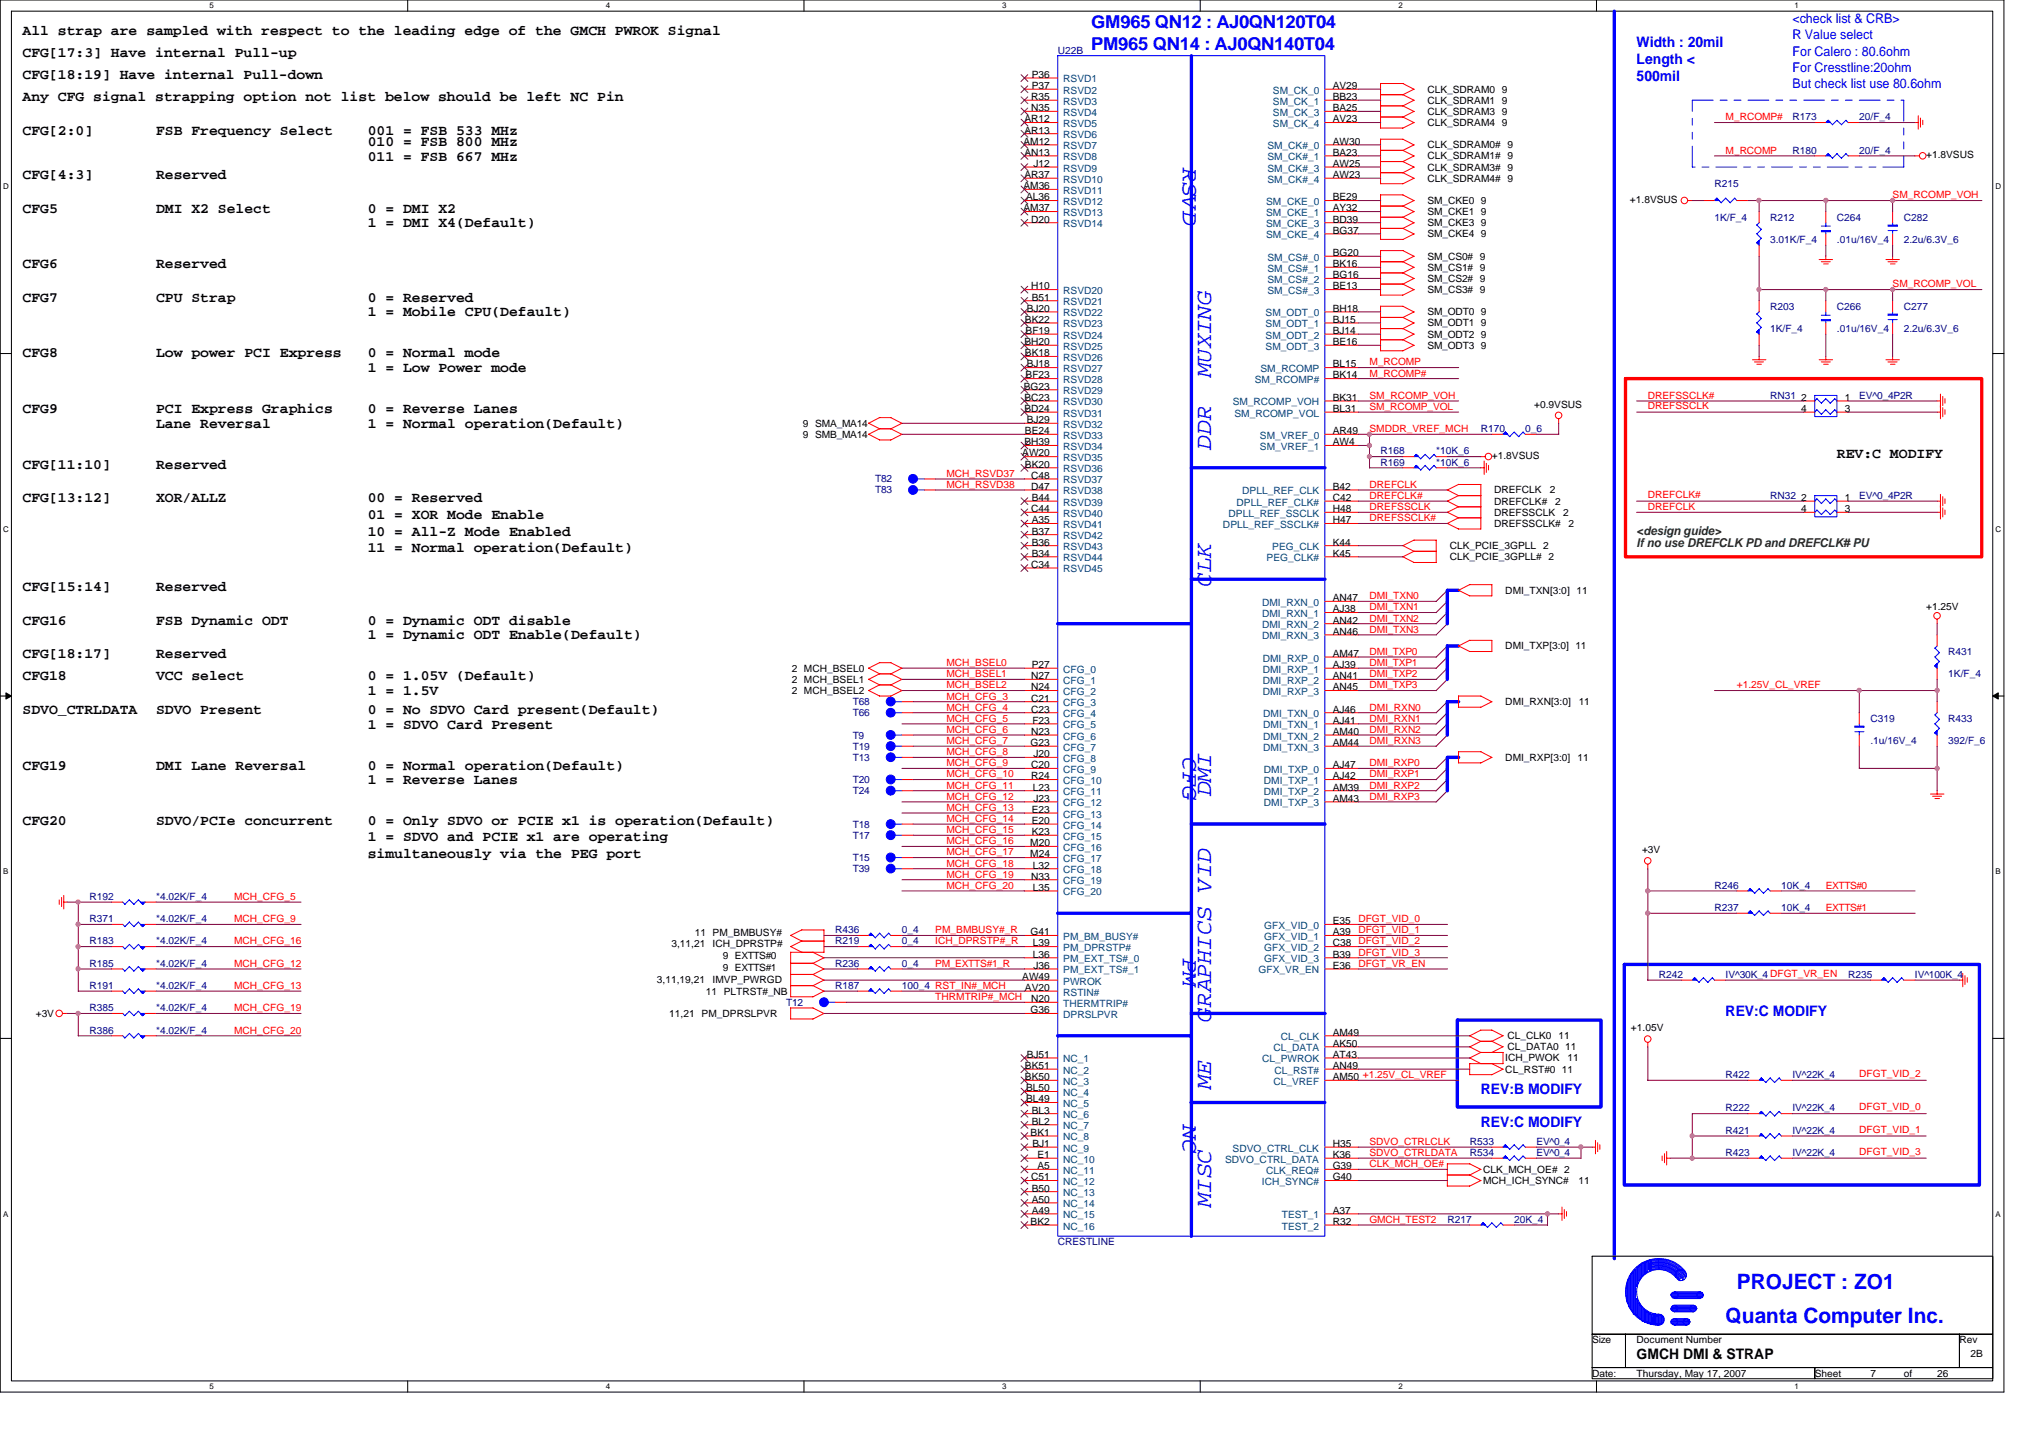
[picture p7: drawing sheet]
<svg xmlns="http://www.w3.org/2000/svg" width="297mm" height="210mm" viewBox="0 0 297 210" stroke-linecap="round" stroke-linejoin="round" font-family="sans-serif">
<defs><g id="words">
<g font-size="3.4" fill="#00f">
<text x="172.7" y="24.4" transform="rotate(90 172.7 24.4)">RSVD</text>
<text x="176.9" y="55.1" transform="rotate(-90 176.9 55.1)">MUXING</text>
<text x="176.9" y="65.7" transform="rotate(-90 176.9 65.7)">DDR</text>
<text x="176.9" y="85.7" transform="rotate(-90 176.9 85.7)">CLK</text>
<text x="172.7" y="110.6" transform="rotate(90 172.7 110.6)">CFG</text>
<text x="176.9" y="116.2" transform="rotate(-90 176.9 116.2)">DMI</text>
<text x="172.7" y="139.8" transform="rotate(90 172.7 139.8)">PM</text>
<text x="176.9" y="149.2" transform="rotate(-90 176.9 149.2)">GRAPHICS VID</text>
<text x="176.9" y="159" transform="rotate(-90 176.9 159)">ME</text>
<text x="172.7" y="164.2" transform="rotate(90 172.7 164.2)">NC</text>
<text x="176.9" y="176.2" transform="rotate(-90 176.9 176.2)">MISC</text>
</g>
<g font-size="3.1" fill="#00f">
<text x="253.6" y="188.2">PROJECT : ZO1</text>
<text x="252" y="193.1">Quanta Computer Inc.</text>
</g>
<g font-size="2.6" fill="#00f">
<text x="159.4" y="4">GM965 QN12 : AJ0QN120T04</text>
<text x="159.4" y="7.3">PM965 QN14 : AJ0QN140T04</text>
</g>
<g font-size="2.1">
<text x="3.3" y="5">All strap are sampled with respect to the leading edge of the GMCH PWROK Signal</text>
<text x="3.3" y="11.5">CFG[18:19] Have internal Pull-down</text>
<text x="3.3" y="8.3">CFG[17:3] Have internal Pull-up</text>
<text x="3.3" y="14.8">Any CFG signal strapping option not list below should be left NC Pin</text>
<text x="3.3" y="19.7">CFG[2:0]</text>
<text x="22.8" y="19.7">FSB Frequency Select</text>
<text x="53.7" y="19.7">001 = FSB 533 MHz</text>
<text x="53.7" y="21.3">010 = FSB 800 MHz</text>
<text x="53.7" y="23.4">011 = FSB 667 MHz</text>
<text x="3.3" y="26.2">CFG[4:3]</text>
<text x="22.8" y="26.2">Reserved</text>
<text x="3.3" y="31.1">CFG5</text>
<text x="22.8" y="31.1">DMI X2 Select</text>
<text x="53.7" y="31.1">0 = DMI X2</text>
<text x="53.7" y="33.2">1 = DMI X4(Default)</text>
<text x="3.3" y="39.2">CFG6</text>
<text x="22.8" y="39.2">Reserved</text>
<text x="3.3" y="44">CFG7</text>
<text x="22.8" y="44">CPU Strap</text>
<text x="53.7" y="44">0 = Reserved</text>
<text x="53.7" y="46.2">1 = Mobile CPU(Default)</text>
<text x="3.3" y="52.2">CFG8</text>
<text x="22.8" y="52.2">Low power PCI Express</text>
<text x="53.7" y="52.2">0 = Normal mode</text>
<text x="53.7" y="54.3">1 = Low Power mode</text>
<text x="3.3" y="60.3">CFG9</text>
<text x="22.8" y="60.3">PCI Express Graphics</text>
<text x="22.8" y="62.4">Lane Reversal</text>
<text x="53.7" y="60.3">0 = Reverse Lanes</text>
<text x="53.7" y="62.4">1 = Normal operation(Default)</text>
<text x="3.3" y="68.4">CFG[11:10]</text>
<text x="22.8" y="68.4">Reserved</text>
<text x="268.3" y="66.8">REV:C MODIFY</text>
<text x="3.3" y="73.3">CFG[13:12]</text>
<text x="22.8" y="73.3">XOR/ALLZ</text>
<text x="53.7" y="73.3">00 = Reserved</text>
<text x="53.7" y="75.7">01 = XOR Mode Enable</text>
<text x="53.7" y="78.2">10 = All-Z Mode Enabled</text>
<text x="53.7" y="80.6">11 = Normal operation(Default)</text>
<text x="3.3" y="86.3">CFG[15:14]</text>
<text x="22.8" y="86.3">Reserved</text>
<text x="3.3" y="91.2">CFG16</text>
<text x="22.8" y="91.2">FSB Dynamic ODT</text>
<text x="53.7" y="91.2">0 = Dynamic ODT disable</text>
<text x="53.7" y="93.3">1 = Dynamic ODT Enable(Default)</text>
<text x="3.3" y="99.3">CFG18</text>
<text x="3.3" y="96.1">CFG[18:17]</text>
<text x="22.8" y="99.3">VCC select</text>
<text x="22.8" y="96.1">Reserved</text>
<text x="53.7" y="99.3">0 = 1.05V (Default)</text>
<text x="53.7" y="101.5">1 = 1.5V</text>
<text x="3.3" y="104.2">SDVO_CTRLDATA</text>
<text x="22.8" y="104.2">SDVO Present</text>
<text x="53.7" y="104.2">0 = No SDVO Card present(Default)</text>
<text x="53.7" y="106.3">1 = SDVO Card Present</text>
<text x="3.3" y="112.3">CFG19</text>
<text x="22.8" y="112.3">DMI Lane Reversal</text>
<text x="53.7" y="112.3">0 = Normal operation(Default)</text>
<text x="53.7" y="114.5">1 = Reverse Lanes</text>
<text x="3.3" y="120.5">CFG20</text>
<text x="22.8" y="120.5">SDVO/PCIe concurrent</text>
<text x="53.7" y="120.5">0 = Only SDVO or PCIE x1 is operation(Default)</text>
<text x="53.7" y="122.8">1 = SDVO and PCIE x1 are operating</text>
<text x="53.7" y="125.2">simultaneously via the PEG port</text>
<text x="239" y="198.4">GMCH DMI &amp; STRAP</text>
</g>
<g font-size="2.1" fill="#00f">
<text x="239" y="6.9">Width : 20mil</text>
<text x="239" y="9.4">Length &lt;</text>
<text x="239" y="11.9">500mil</text>
<text x="252" y="148.3">REV:C MODIFY</text>
<text x="216.3" y="159.7">REV:B MODIFY</text>
<text x="216.3" y="164.5">REV:C MODIFY</text>
</g>
<g font-size="1.9" fill="#00f">
<text x="261.8" y="3.4">&lt;check list &amp; CRB&gt;</text>
<text x="261.8" y="5.8">R Value select</text>
<text x="261.8" y="8.1">For Calero : 80.6ohm</text>
<text x="261.8" y="10.5">For Cresstline:20ohm</text>
<text x="261.8" y="12.9">But check list use 80.6ohm</text>
</g>
<g font-size="1.8" fill="#008000">
<text x="239" y="78">&lt;design guide&gt;</text>
<text x="239" y="79.9">If no use DREFCLK PD and DREFCLK# PU</text>
</g>
<g font-size="1.5">
<text x="150.7" y="11.4">P36</text>
<text x="149.6" y="17.9">AR12</text>
<text x="150.6" y="14.6">R35</text>
<text x="150.6" y="16.2">N35</text>
<text x="150.7" y="13">P37</text>
<text x="194.6" y="13">AV29</text>
<text x="194.6" y="14.6">BB23</text>
<text x="194.6" y="16.2">BA25</text>
<text x="194.6" y="17.9">AV23</text>
<text x="208.4" y="13.5">CLK_SDRAM0 9</text>
<text x="208.4" y="15.1">CLK_SDRAM1 9</text>
<text x="208.4" y="16.8">CLK_SDRAM3 9</text>
<text x="149.5" y="21.1">AM12</text>
<text x="149.6" y="19.5">AR13</text>
<text x="149.6" y="22.7">AN13</text>
<text x="194.6" y="21.1">AW30</text>
<text x="194.6" y="22.7">BA23</text>
<text x="208.4" y="18.4">CLK_SDRAM4 9</text>
<text x="208.4" y="21.6">CLK_SDRAM0# 9</text>
<text x="208.4" y="23.3">CLK_SDRAM1# 9</text>
<text x="281.3" y="23.1">+1.8VSUS</text>
<text x="149.5" y="27.6">AM36</text>
<text x="149.6" y="26">AR37</text>
<text x="149.9" y="29.3">AL36</text>
<text x="150.9" y="24.4">J12</text>
<text x="194.6" y="24.4">AW25</text>
<text x="194.6" y="29.3">BE29</text>
<text x="194.6" y="26">AW23</text>
<text x="208.4" y="24.9">CLK_SDRAM3# 9</text>
<text x="208.4" y="26.5">CLK_SDRAM4# 9</text>
<text x="208.4" y="29.8">SM_CKE0 9</text>
<text x="238" y="29.6">+1.8VSUS</text>
<text x="149.5" y="30.9">AM37</text>
<text x="150.6" y="32.5">D20</text>
<text x="194.6" y="30.9">AY32</text>
<text x="194.6" y="32.5">BD39</text>
<text x="194.6" y="34.1">BG37</text>
<text x="208.4" y="31.4">SM_CKE1 9</text>
<text x="208.4" y="34.6">SM_CKE4 9</text>
<text x="208.4" y="33">SM_CKE3 9</text>
<text x="194.6" y="37.4">BG20</text>
<text x="194.6" y="39">BK16</text>
<text x="194.6" y="40.6">BG16</text>
<text x="208.4" y="37.9">SM_CS0# 9</text>
<text x="208.4" y="39.5">SM_CS1# 9</text>
<text x="208.4" y="41.1">SM_CS2# 9</text>
<text x="149.7" y="47.1">BK22</text>
<text x="149.9" y="45.5">BJ20</text>
<text x="150.6" y="42.2">H10</text>
<text x="150.7" y="43.9">B51</text>
<text x="194.6" y="42.2">BE13</text>
<text x="194.6" y="45.5">BH18</text>
<text x="194.6" y="47.1">BJ15</text>
<text x="208.4" y="42.8">SM_CS3# 9</text>
<text x="208.4" y="47.6">SM_ODT1 9</text>
<text x="208.4" y="46">SM_ODT0 9</text>
<text x="149.6" y="50.4">BH20</text>
<text x="149.7" y="52">BK18</text>
<text x="149.8" y="48.7">BF19</text>
<text x="149.9" y="53.6">BJ18</text>
<text x="194.6" y="48.7">BJ14</text>
<text x="194.6" y="50.4">BE16</text>
<text x="194.6" y="53.6">BL15</text>
<text x="208.4" y="50.9">SM_ODT3 9</text>
<text x="208.4" y="49.3">SM_ODT2 9</text>
<text x="149.5" y="56.9">BG23</text>
<text x="149.6" y="58.5">BC23</text>
<text x="149.8" y="55.2">BF23</text>
<text x="194.6" y="55.2">BK14</text>
<text x="194.6" y="58.5">BK31</text>
<text x="224" y="59.5">+0.9VSUS</text>
<text x="263.1" y="58.5">2</text>
<text x="269.4" y="58.5">1</text>
<text x="117.2" y="62.3">9 SMA_MA14</text>
<text x="117.2" y="63.9">9 SMB_MA14</text>
<text x="149.6" y="65">BH39</text>
<text x="149.6" y="60.1">BD24</text>
<text x="149.7" y="63.4">BE24</text>
<text x="149.9" y="61.8">BJ29</text>
<text x="194.6" y="63.4">AR49</text>
<text x="194.6" y="65">AW4</text>
<text x="194.6" y="60.1">BL31</text>
<text x="263.1" y="60.1">4</text>
<text x="269.4" y="60.1">3</text>
<text x="149.3" y="66.6">AW20</text>
<text x="149.7" y="68.3">BK20</text>
<text x="150.6" y="69.9">C48</text>
<text x="150.6" y="71.5">D47</text>
<text x="194.6" y="71.5">B42</text>
<text x="217.9" y="67">+1.8VSUS</text>
<text x="150.6" y="74.8">C44</text>
<text x="150.7" y="73.1">B44</text>
<text x="150.7" y="76.4">A35</text>
<text x="194.6" y="73.1">C42</text>
<text x="194.6" y="74.8">H48</text>
<text x="194.6" y="76.4">H47</text>
<text x="218.2" y="73.7">DREFCLK#</text>
<text x="218.2" y="76.9">DREFSSCLK#</text>
<text x="218.2" y="72">DREFCLK</text>
<text x="218.2" y="75.3">DREFSSCLK</text>
<text x="226.3" y="72">2</text>
<text x="227.1" y="73.7">2</text>
<text x="228.3" y="75.3">2</text>
<text x="229.1" y="76.9">2</text>
<text x="263.1" y="73.1">2</text>
<text x="263.1" y="74.8">4</text>
<text x="269.4" y="73.1">1</text>
<text x="269.4" y="74.8">3</text>
<text x="150.6" y="82.9">C34</text>
<text x="150.7" y="78">B37</text>
<text x="150.7" y="79.6">B36</text>
<text x="150.7" y="81.3">B34</text>
<text x="194.6" y="81.3">K45</text>
<text x="194.6" y="79.6">K44</text>
<text x="211.7" y="81.8">CLK_PCIE_3GPLL# 2</text>
<text x="211.7" y="80.2">CLK_PCIE_3GPLL 2</text>
<text x="194.6" y="87.8">AN47</text>
<text x="194.6" y="89.4">AJ38</text>
<text x="219.8" y="86.7">DMI_TXN[3:0] 11</text>
<text x="281.3" y="89.1">+1.25V</text>
<text x="194.6" y="91">AN42</text>
<text x="194.6" y="92.6">AN46</text>
<text x="194.6" y="95.9">AM47</text>
<text x="219.8" y="94.8">DMI_TXP[3:0] 11</text>
<text x="115.6" y="98">2 MCH_BSEL0</text>
<text x="115.6" y="99.7">2 MCH_BSEL1</text>
<text x="115.6" y="101.3">2 MCH_BSEL2</text>
<text x="150.6" y="100.8">N24</text>
<text x="150.6" y="99.1">N27</text>
<text x="150.7" y="97.5">P27</text>
<text x="194.6" y="97.5">AJ39</text>
<text x="194.6" y="99.1">AN41</text>
<text x="194.6" y="100.8">AN45</text>
<text x="150.6" y="102.4">C21</text>
<text x="150.6" y="104">C23</text>
<text x="150.6" y="107.3">N23</text>
<text x="150.8" y="105.6">F23</text>
<text x="194.6" y="104">AJ46</text>
<text x="194.6" y="105.6">AJ41</text>
<text x="194.6" y="107.3">AM40</text>
<text x="219.8" y="102.9">DMI_RXN[3:0]</text>
<text x="230.5" y="102.9">11</text>
<text x="150.5" y="108.9">G23</text>
<text x="150.6" y="112.1">C20</text>
<text x="150.6" y="113.8">R24</text>
<text x="150.9" y="110.5">J20</text>
<text x="194.6" y="108.9">AM44</text>
<text x="194.6" y="112.1">AJ47</text>
<text x="194.6" y="113.8">AJ42</text>
<text x="219.8" y="111">DMI_RXP[3:0]</text>
<text x="230.4" y="111">11</text>
<text x="150.7" y="118.7">E23</text>
<text x="150.9" y="115.4">L23</text>
<text x="150.9" y="117">J23</text>
<text x="194.6" y="115.4">AM39</text>
<text x="194.6" y="117">AM43</text>
<text x="150.4" y="123.5">M20</text>
<text x="150.4" y="125.2">M24</text>
<text x="150.7" y="120.3">E20</text>
<text x="150.7" y="121.9">K23</text>
<text x="239.8" y="124.5">+3V</text>
<text x="150.6" y="128.4">N33</text>
<text x="150.9" y="126.8">L32</text>
<text x="150.9" y="130">L35</text>
<text x="101.5" y="136.6">11 PM_BMBUSY#</text>
<text x="150.5" y="136.5">G41</text>
<text x="194.6" y="134.9">E35</text>
<text x="194.6" y="136.5">A39</text>
<text x="95.9" y="143.6">3,11,19,21</text>
<text x="98.1" y="138.2">3,11,21</text>
<text x="104.1" y="143.6">IMVP_PWRGD</text>
<text x="104.1" y="138.2">ICH_DPRSTP#</text>
<text x="105.6" y="140">9 EXTTS#0</text>
<text x="105.6" y="141.8">9 EXTTS#1</text>
<text x="149.3" y="143">AW49</text>
<text x="150.9" y="139.8">L36</text>
<text x="150.9" y="138.2">L39</text>
<text x="150.9" y="141.4">J36</text>
<text x="194.6" y="138.2">C38 DFGT_VID_2</text>
<text x="194.6" y="139.8">B39</text>
<text x="194.6" y="141.4">E36</text>
<text x="5.2" y="148.4">+3V</text>
<text x="97.7" y="148.4">11,21 PM_DPRSLPVR</text>
<text x="103.1" y="145.2">11 PLTRST#_NB</text>
<text x="149.7" y="144.7">AV20</text>
<text x="150.5" y="147.9">G36</text>
<text x="150.6" y="146.3">N20</text>
<text x="149.9" y="154.4">BJ51</text>
<text x="194.6" y="151.2">AM49</text>
<text x="194.6" y="152.8">AK50</text>
<text x="194.6" y="154.4">AT43</text>
<text x="219.8" y="154.9">ICH_PWOK</text>
<text x="220.2" y="151.7">CL_CLK0</text>
<text x="220.2" y="153.3">CL_DATA0 11</text>
<text x="227.6" y="151.7">11</text>
<text x="228.9" y="154.9">11</text>
<text x="238.2" y="150.5">+1.05V</text>
<text x="149.7" y="156">BK51</text>
<text x="149.7" y="157.7">BK50</text>
<text x="149.9" y="159.3">BL50</text>
<text x="149.9" y="160.9">BL49</text>
<text x="194.6" y="156">AN49</text>
<text x="194.6" y="157.7">AM50 +1.25V_CL_VREF</text>
<text x="219.8" y="156.6">CL_RST#0 11</text>
<text x="150.5" y="165.8">BK1</text>
<text x="150.7" y="162.5">BL3</text>
<text x="150.7" y="164.2">BL2</text>
<text x="150.8" y="167.4">BJ1</text>
<text x="194.6" y="167.4">H35</text>
<text x="150.6" y="172.3">C51</text>
<text x="150.7" y="173.9">B50</text>
<text x="151.5" y="169">E1</text>
<text x="151.5" y="170.7">A5</text>
<text x="194.6" y="169">K36</text>
<text x="194.6" y="170.7">G39</text>
<text x="194.6" y="172.3">G40</text>
<text x="216.6" y="171.2">CLK_MCH_OE# 2</text>
<text x="216.6" y="172.8">MCH_ICH_SYNC#</text>
<text x="230.5" y="172.8">11</text>
<text x="150.5" y="178.8">BK2</text>
<text x="150.7" y="175.6">A50</text>
<text x="150.7" y="177.2">A49</text>
<text x="194.6" y="177.2">A37</text>
<text x="194.6" y="178.8">R32</text>
<text x="232.5" y="196.1">Size</text>
<text x="239" y="196.1">Document Number</text>
<text x="286.1" y="196.1">Rev</text>
<text x="232.5" y="200.9">Date:</text>
<text x="239" y="200.9">Thursday, May 17, 2007</text>
<text x="265" y="200.9">Sheet</text>
<text x="273.2" y="200.9">7</text>
<text x="278" y="200.9">of</text>
<text x="282.9" y="200.9">26</text>
<text x="287.8" y="198">2B</text>
</g>
<g font-size="1.5" fill="#000080">
<text x="154.5" y="7.8">U22B</text>
<text x="261.8" y="17.6">R173</text>
<text x="271.5" y="17.6">20/F_4</text>
<text x="261.8" y="22.5">R180</text>
<text x="271.5" y="22.5">20/F_4</text>
<text x="250.4" y="27.3">R215</text>
<text x="250.4" y="32.2">1K/F_4</text>
<text x="258.5" y="32.2">R212</text>
<text x="258.5" y="35.5">3.01K/F_4</text>
<text x="268.3" y="35.5">.01u/16V_4</text>
<text x="268.3" y="32.2">C264</text>
<text x="278" y="35.5">2.2u/6.3V_6</text>
<text x="278" y="32.2">C282</text>
<text x="258.5" y="45.2">R203</text>
<text x="268.3" y="45.2">C266</text>
<text x="278" y="45.2">C277</text>
<text x="258.5" y="48.5">1K/F_4</text>
<text x="268.3" y="48.5">.01u/16V_4</text>
<text x="278" y="48.5">2.2u/6.3V_6</text>
<text x="258.5" y="58.2">RN31</text>
<text x="271.5" y="58.2">EV^0_4P2R</text>
<text x="216.3" y="63.1">R170</text>
<text x="222.8" y="63.1">0_6</text>
<text x="127.8" y="70.4">T82</text>
<text x="201.6" y="68">R169</text>
<text x="201.6" y="66.3">R168</text>
<text x="209.7" y="68">*10K_6</text>
<text x="209.7" y="66.3">*10K_6</text>
<text x="127.8" y="72">T83</text>
<text x="258.5" y="72.8">RN32</text>
<text x="271.5" y="72.8">EV^0_4P2R</text>
<text x="284.5" y="95.6">R431</text>
<text x="284.5" y="98.8">1K/F_4</text>
<text x="124.6" y="107.8">T9</text>
<text x="124.6" y="102.9">T68</text>
<text x="124.6" y="104.5">T66</text>
<text x="273.2" y="105.3">C319</text>
<text x="284.5" y="105.3">R433</text>
<text x="124.6" y="109.4">T19</text>
<text x="124.6" y="111">T13</text>
<text x="273.2" y="108.6">.1u/16V_4</text>
<text x="284.5" y="108.6">392/F_6</text>
<text x="124.6" y="115.9">T24</text>
<text x="124.6" y="114.3">T20</text>
<text x="124.6" y="120.8">T18</text>
<text x="124.6" y="125.7">T15</text>
<text x="124.6" y="122.4">T17</text>
<text x="13.1" y="131.4">R192</text>
<text x="22.8" y="131.4">*4.02K/F_4</text>
<text x="124.6" y="127.3">T39</text>
<text x="250.4" y="129.7">R246</text>
<text x="260.1" y="129.7">10K_4</text>
<text x="13.1" y="134.6">R371</text>
<text x="13.1" y="137.9">R183</text>
<text x="22.8" y="134.6">*4.02K/F_4</text>
<text x="22.8" y="137.9">*4.02K/F_4</text>
<text x="122" y="137.9">R219</text>
<text x="122" y="136.2">R436</text>
<text x="131.7" y="137.9">0_4</text>
<text x="131.7" y="136.2">0_4</text>
<text x="250.4" y="133">R237</text>
<text x="260.1" y="133">10K_4</text>
<text x="13.1" y="141.1">R185</text>
<text x="22.8" y="141.1">*4.02K/F_4</text>
<text x="122" y="141.1">R236</text>
<text x="131.7" y="141.1">0_4</text>
<text x="242.2" y="142.7">R242</text>
<text x="252" y="142.7">IV^30K_4 DFGT_VR_EN</text>
<text x="269.9" y="142.7">R235</text>
<text x="279.6" y="142.7">IV^100K_4</text>
<text x="13.1" y="144.4">R191</text>
<text x="13.1" y="147.6">R385</text>
<text x="22.8" y="144.4">*4.02K/F_4</text>
<text x="22.8" y="147.6">*4.02K/F_4</text>
<text x="114.8" y="146.8">T12</text>
<text x="122" y="144.4">R187</text>
<text x="131.7" y="144.4">100_4 RST_IN#_MCH</text>
<text x="13.1" y="150.9">R386</text>
<text x="22.8" y="150.9">*4.02K/F_4</text>
<text x="252" y="157.4">R422</text>
<text x="261.8" y="157.4">IV^22K_4</text>
<text x="214.6" y="167.1">R533</text>
<text x="224.4" y="167.1">EV^0_4</text>
<text x="252" y="165.5">R421</text>
<text x="252" y="162.2">R222</text>
<text x="261.8" y="165.5">IV^22K_4</text>
<text x="261.8" y="162.2">IV^22K_4</text>
<text x="214.6" y="168.8">R534</text>
<text x="224.4" y="168.8">EV^0_4</text>
<text x="252" y="168.8">R423</text>
<text x="261.8" y="168.8">IV^22K_4</text>
<text x="211.4" y="178.5">R217</text>
<text x="221.1" y="178.5">20K_4</text>
<text x="154.5" y="181.8">CRESTLINE</text>
</g>
<g font-size="1.5" fill="#004080">
<text x="155.3" y="12">RSVD1</text>
<text x="155.3" y="13.7">RSVD2</text>
<text x="155.3" y="15.3">RSVD3</text>
<text x="155.3" y="16.9">RSVD4</text>
<text x="185.9" y="13.7">SM_CK_0</text>
<text x="185.9" y="15.3">SM_CK_1</text>
<text x="185.9" y="16.9">SM_CK_3</text>
<text x="155.3" y="18.5">RSVD5</text>
<text x="155.3" y="20.2">RSVD6</text>
<text x="155.3" y="21.8">RSVD7</text>
<text x="155.3" y="23.4">RSVD8</text>
<text x="185.1" y="21.8">SM_CK#_0</text>
<text x="185.1" y="23.4">SM_CK#_1</text>
<text x="185.9" y="18.5">SM_CK_4</text>
<text x="155.3" y="26.7">RSVD10</text>
<text x="155.3" y="29.9">RSVD12</text>
<text x="155.3" y="28.3">RSVD11</text>
<text x="155.3" y="25">RSVD9</text>
<text x="184.9" y="29.9">SM_CKE_0</text>
<text x="185.1" y="25">SM_CK#_3</text>
<text x="185.1" y="26.7">SM_CK#_4</text>
<text x="155.3" y="33.2">RSVD14</text>
<text x="155.3" y="31.5">RSVD13</text>
<text x="184.9" y="31.5">SM_CKE_1</text>
<text x="184.9" y="33.2">SM_CKE_3</text>
<text x="184.9" y="34.8">SM_CKE_4</text>
<text x="185.1" y="38.1">SM_CS#_0</text>
<text x="185.1" y="39.7">SM_CS#_1</text>
<text x="185.1" y="41.3">SM_CS#_2</text>
<text x="155.3" y="42.9">RSVD20</text>
<text x="155.3" y="46.2">RSVD22</text>
<text x="155.3" y="47.8">RSVD23</text>
<text x="155.3" y="44.6">RSVD21</text>
<text x="184.8" y="46.2">SM_ODT_0</text>
<text x="184.8" y="47.8">SM_ODT_1</text>
<text x="185.1" y="42.9">SM_CS#_3</text>
<text x="155.3" y="49.4">RSVD24</text>
<text x="155.3" y="51.1">RSVD25</text>
<text x="155.3" y="52.7">RSVD26</text>
<text x="184.8" y="49.4">SM_ODT_2</text>
<text x="184.8" y="51.1">SM_ODT_3</text>
<text x="155.3" y="55.9">RSVD28</text>
<text x="155.3" y="57.6">RSVD29</text>
<text x="155.3" y="59.2">RSVD30</text>
<text x="155.3" y="54.3">RSVD27</text>
<text x="180" y="59.2">SM_RCOMP_VOH</text>
<text x="183.3" y="55.9">SM_RCOMP#</text>
<text x="184.1" y="54.3">SM_RCOMP</text>
<text x="155.3" y="65.7">RSVD34</text>
<text x="155.3" y="60.8">RSVD31</text>
<text x="155.3" y="62.4">RSVD32</text>
<text x="155.3" y="64">RSVD33</text>
<text x="180.3" y="60.8">SM_RCOMP_VOL</text>
<text x="184" y="64">SM_VREF_0</text>
<text x="184" y="65.7">SM_VREF_1</text>
<text x="155.3" y="67.3">RSVD35</text>
<text x="155.3" y="68.9">RSVD36</text>
<text x="155.3" y="70.6">RSVD37</text>
<text x="155.3" y="77.1">RSVD41</text>
<text x="155.3" y="72.2">RSVD38</text>
<text x="155.3" y="73.8">RSVD39</text>
<text x="155.3" y="75.4">RSVD40</text>
<text x="178.6" y="77.1">DPLL_REF_SSCLK#</text>
<text x="179.4" y="75.4">DPLL_REF_SSCLK</text>
<text x="180.6" y="73.8">DPLL_REF_CLK#</text>
<text x="181.4" y="72.2">DPLL_REF_CLK</text>
<text x="155.3" y="78.7">RSVD42</text>
<text x="155.3" y="80.3">RSVD43</text>
<text x="155.3" y="81.9">RSVD44</text>
<text x="155.3" y="83.6">RSVD45</text>
<text x="185" y="81.9">PEG_CLK#</text>
<text x="185.8" y="80.3">PEG_CLK</text>
<text x="184.3" y="88.4">DMI_RXN_0</text>
<text x="184.3" y="90.1">DMI_RXN_1</text>
<text x="184.3" y="91.7">DMI_RXN_2</text>
<text x="184.3" y="93.3">DMI_RXN_3</text>
<text x="155.3" y="101.5">CFG_2</text>
<text x="155.3" y="98.2">CFG_0</text>
<text x="155.3" y="99.8">CFG_1</text>
<text x="184.4" y="96.6">DMI_RXP_0</text>
<text x="184.4" y="98.2">DMI_RXP_1</text>
<text x="184.4" y="99.8">DMI_RXP_2</text>
<text x="184.4" y="101.4">DMI_RXP_3</text>
<text x="155.3" y="103.1">CFG_3</text>
<text x="155.3" y="104.7">CFG_4</text>
<text x="155.3" y="106.3">CFG_5</text>
<text x="155.3" y="107.9">CFG_6</text>
<text x="184.5" y="104.7">DMI_TXN_0</text>
<text x="184.5" y="106.3">DMI_TXN_1</text>
<text x="184.5" y="107.9">DMI_TXN_2</text>
<text x="155.3" y="109.6">CFG_7</text>
<text x="155.3" y="111.2">CFG_8</text>
<text x="155.3" y="112.8">CFG_9</text>
<text x="184.5" y="109.6">DMI_TXN_3</text>
<text x="184.6" y="112.8">DMI_TXP_0</text>
<text x="155.3" y="114.4">CFG_10</text>
<text x="155.3" y="116.1">CFG_11</text>
<text x="155.3" y="117.7">CFG_12</text>
<text x="155.3" y="119.3">CFG_13</text>
<text x="184.6" y="114.4">DMI_TXP_1</text>
<text x="184.6" y="116.1">DMI_TXP_2</text>
<text x="184.6" y="117.7">DMI_TXP_3</text>
<text x="155.3" y="120.9">CFG_14</text>
<text x="155.3" y="122.6">CFG_15</text>
<text x="155.3" y="124.2">CFG_16</text>
<text x="155.3" y="125.8">CFG_17</text>
<text x="155.3" y="127.5">CFG_18</text>
<text x="155.3" y="129.1">CFG_19</text>
<text x="155.3" y="130.7">CFG_20</text>
<text x="155.3" y="137.2">PM_BM_BUSY#</text>
<text x="184.6" y="135.6">GFX_VID_0</text>
<text x="184.6" y="137.2">GFX_VID_1</text>
<text x="155.3" y="140.5">PM_EXT_TS#_0</text>
<text x="155.3" y="142.1">PM_EXT_TS#_1</text>
<text x="155.3" y="143.7">PWROK</text>
<text x="155.3" y="138.8">PM_DPRSTP#</text>
<text x="183.8" y="142.1">GFX_VR_EN</text>
<text x="184.6" y="138.8">GFX_VID_2</text>
<text x="184.6" y="140.5">GFX_VID_3</text>
<text x="155.3" y="145.3">RSTIN#</text>
<text x="155.3" y="147">THERMTRIP#</text>
<text x="155.3" y="148.6">DPRSLPVR</text>
<text x="155.3" y="155.1">NC_1</text>
<text x="184.3" y="155.1">CL_PWROK</text>
<text x="186" y="153.5">CL_DATA</text>
<text x="187" y="151.8">CL_CLK</text>
<text x="155.3" y="156.7">NC_2</text>
<text x="155.3" y="158.3">NC_3</text>
<text x="155.3" y="160">NC_4</text>
<text x="155.3" y="161.6">NC_5</text>
<text x="186" y="158.3">CL_VREF</text>
<text x="186.1" y="156.7">CL_RST#</text>
<text x="155.3" y="163.2">NC_6</text>
<text x="155.3" y="164.8">NC_7</text>
<text x="155.3" y="166.5">NC_8</text>
<text x="155.3" y="168.1">NC_9</text>
<text x="155.3" y="169.7">NC_10</text>
<text x="155.3" y="171.3">NC_11</text>
<text x="155.3" y="173">NC_12</text>
<text x="178.9" y="169.7">SDVO_CTRL_DATA</text>
<text x="180" y="168.1">SDVO_CTRL_CLK</text>
<text x="184.3" y="173">ICH_SYNC#</text>
<text x="184.9" y="171.3">CLK_REQ#</text>
<text x="155.3" y="179.5">NC_16</text>
<text x="155.3" y="174.6">NC_13</text>
<text x="155.3" y="176.2">NC_14</text>
<text x="155.3" y="177.8">NC_15</text>
<text x="187.2" y="179.5">TEST_2</text>
<text x="187.2" y="177.8">TEST_1</text>
</g>
<g font-size="1.5" fill="#f00">
<text x="252" y="17.6">M_RCOMP#</text>
<text x="252" y="22.5">M_RCOMP</text>
<text x="276.4" y="29">SM_RCOMP_VOH</text>
<text x="276.4" y="42">SM_RCOMP_VOL</text>
<text x="200" y="53.3">M_RCOMP</text>
<text x="200" y="55">M_RCOMP#</text>
<text x="200" y="59.8">SM_RCOMP_VOL</text>
<text x="200" y="58.2">SM_RCOMP_VOH</text>
<text x="240.6" y="58.2">DREFSSCLK#</text>
<text x="240.6" y="59.7">DREFSSCLK</text>
<text x="200" y="63.1">SMDDR_VREF_MCH</text>
<text x="138.2" y="69.6">MCH_RSVD37</text>
<text x="138.2" y="71.2">MCH_RSVD38</text>
<text x="200" y="71.2">DREFCLK</text>
<text x="200" y="72.8">DREFCLK#</text>
<text x="200" y="76.1">DREFSSCLK#</text>
<text x="200" y="74.5">DREFSSCLK</text>
<text x="240.6" y="72.7">DREFCLK#</text>
<text x="240.6" y="74.5">DREFCLK</text>
<text x="200" y="87.5">DMI_TXN0</text>
<text x="200" y="89.1">DMI_TXN1</text>
<text x="200" y="90.7">DMI_TXN2</text>
<text x="200" y="92.4">DMI_TXN3</text>
<text x="200" y="95.6">DMI_TXP0</text>
<text x="138.2" y="100.5">MCH_BSEL2</text>
<text x="138.2" y="97.2">MCH_BSEL0</text>
<text x="138.2" y="98.8">MCH_BSEL1</text>
<text x="200" y="97.2">DMI_TXP1</text>
<text x="200" y="98.8">DMI_TXP2</text>
<text x="200" y="100.5">DMI_TXP3</text>
<text x="253.6" y="100.5">+1.25V_CL_VREF</text>
<text x="138.2" y="105.3">MCH_CFG_5</text>
<text x="138.2" y="102.1">MCH_CFG_3</text>
<text x="138.2" y="103.7">MCH_CFG_4</text>
<text x="138.2" y="107">MCH_CFG_6</text>
<text x="200" y="107">DMI_RXN2</text>
<text x="200" y="103.7">DMI_RXN0</text>
<text x="200" y="105.3">DMI_RXN1</text>
<text x="138.2" y="111.9">MCH_CFG_9</text>
<text x="138.2" y="108.6">MCH_CFG_7</text>
<text x="138.2" y="110.2">MCH_CFG_8</text>
<text x="138.2" y="113.5">MCH_CFG_10</text>
<text x="200" y="108.6">DMI_RXN3</text>
<text x="200" y="113.5">DMI_RXP1</text>
<text x="200" y="111.9">DMI_RXP0</text>
<text x="138.2" y="116.7">MCH_CFG_12</text>
<text x="138.2" y="118.4">MCH_CFG_13</text>
<text x="138.2" y="115.1">MCH_CFG_11</text>
<text x="138.2" y="120">MCH_CFG_14</text>
<text x="200" y="116.7">DMI_RXP3</text>
<text x="200" y="115.1">DMI_RXP2</text>
<text x="138.2" y="123.2">MCH_CFG_16</text>
<text x="138.2" y="121.6">MCH_CFG_15</text>
<text x="138.2" y="124.9">MCH_CFG_17</text>
<text x="34.2" y="131.4">MCH_CFG_5</text>
<text x="138.2" y="128.1">MCH_CFG_19</text>
<text x="138.2" y="129.7">MCH_CFG_20</text>
<text x="138.2" y="126.5">MCH_CFG_18</text>
<text x="266.6" y="129.7">EXTTS#0</text>
<text x="34.2" y="134.6">MCH_CFG_9</text>
<text x="34.2" y="137.9">MCH_CFG_16</text>
<text x="136.6" y="136.3">PM_BMBUSY#_R</text>
<text x="136.6" y="137.9">ICH_DPRSTP#_R</text>
<text x="198.4" y="134.6">DFGT_VID_0</text>
<text x="198.4" y="136.2">DFGT_VID_1</text>
<text x="266.6" y="133">EXTTS#1</text>
<text x="34.2" y="141.1">MCH_CFG_12</text>
<text x="136.6" y="141.1">PM_EXTTS#1_R</text>
<text x="198.4" y="139.5">DFGT_VID_3</text>
<text x="198.4" y="141.1">DFGT_VR_EN</text>
<text x="34.2" y="147.6">MCH_CFG_19</text>
<text x="34.2" y="144.4">MCH_CFG_13</text>
<text x="136.6" y="146">THRMTRIP#_MCH</text>
<text x="34.2" y="150.9">MCH_CFG_20</text>
<text x="271.5" y="157.2">DFGT_VID_2</text>
<text x="200" y="167.1">SDVO_CTRLCLK</text>
<text x="271.5" y="165.3">DFGT_VID_1</text>
<text x="271.5" y="162.1">DFGT_VID_0</text>
<text x="200" y="170.4">CLK_MCH_OE#</text>
<text x="200" y="168.8">SDVO_CTRLDATA</text>
<text x="271.5" y="168.6">DFGT_VID_3</text>
<text x="200" y="178.5">GMCH_TEST2</text>
</g>
<g font-size="1.2">
<text x="30.6" y="1.2">5</text>
<text x="88.5" y="1.2">4</text>
<text x="146.3" y="1.2">3</text>
<text x="204.2" y="1.2">2</text>
<text x="262.1" y="1.2">1</text>
<text x=".5" y="27.6">D</text>
<text x="291.4" y="27.6">D</text>
<text x=".5" y="77.6">C</text>
<text x="291.4" y="77.6">C</text>
<text x=".5" y="127.6">B</text>
<text x="291.4" y="127.6">B</text>
<text x=".5" y="177.6">A</text>
<text x="291.4" y="177.6">A</text>
<text x="30.6" y="202.8">5</text>
<text x="88.5" y="202.8">4</text>
<text x="146.3" y="202.8">3</text>
<text x="204.2" y="202.8">2</text>
<text x="262.1" y="202.8">1</text>
</g>
</g></defs>
<path d="M0 0h292.6v203.2h-292.6zM1.7 1.6h289.3v200h-289.3z" fill="none" stroke="#000" stroke-width=".15"/>
<g fill="#fff">
<path d="M30.6 .2h.6v1.3h-.6z"/>
<path d="M30.6 201.8h.6v1.3h-.6z"/>
</g>
<path d="M59.5 0v1.6M59.5 201.6v1.6" fill="none" stroke="#000" stroke-width=".15"/>
<g fill="#fff">
<path d="M88.5 .2h.6v1.3h-.6z"/>
<path d="M88.5 201.8h.6v1.3h-.6z"/>
</g>
<path d="M117.4 0v1.6M117.4 201.6v1.6" fill="none" stroke="#000" stroke-width=".15"/>
<g fill="#fff">
<path d="M146.3 .2h.7v1.3h-.7z"/>
<path d="M146.3 201.8h.7v1.3h-.7z"/>
</g>
<path d="M175.3 0v1.6M175.3 201.6v1.6" fill="none" stroke="#000" stroke-width=".15"/>
<g fill="#fff">
<path d="M204.2 .2h.6v1.3h-.6z"/>
<path d="M204.2 201.8h.6v1.3h-.6z"/>
</g>
<path d="M233.1 0v1.6M233.1 201.6v1.6" fill="none" stroke="#000" stroke-width=".15"/>
<g fill="#fff">
<path d="M262.1 .2h.6v1.3h-.6z"/>
<path d="M262.1 201.8h.6v1.3h-.6z"/>
<path d="M.5 26.6h.8v1.3h-.8z"/>
<path d="M291.4 26.6h.9v1.3h-.9z"/>
<path d="M.5 76.6h.8v1.3h-.8z"/>
<path d="M291.4 76.6h.9v1.3h-.9z"/>
</g>
<path d="M0 51.6h1.7M291 51.6h1.6" fill="none" stroke="#000" stroke-width=".15"/>
<g fill="#fff">
<path d="M.5 126.6h.7v1.3h-.7z"/>
<path d="M291.4 126.6h.8v1.3h-.8z"/>
</g>
<path d="M0 101.6h1.7M291 101.6h1.6" fill="none" stroke="#000" stroke-width=".15"/>
<path d="M.9 101.1l.8 .5-.8 .4zM291 101.6l.8-.5v.9z" fill="#000" stroke="#000" stroke-width=".15"/>
<g fill="#fff">
<path d="M.5 176.6h.7v1.2h-.7z"/>
<path d="M291.4 176.6h.8v1.2h-.8z"/>
</g>
<path d="M0 151.6h1.7M291 151.6h1.6M232.5 183.4h58.5v11.4h-58.5zM232.5 194.8h4.9v4.8h-4.9zM232.5 199.6h32.5v1.7h-32.5zM237.4 194.8h48.7v4.8h-48.7zM265 199.6h26v1.7h-26zM286.1 194.8h4.9v4.8h-4.9z" fill="none" stroke="#000" stroke-width=".15"/>
<g fill="none" stroke="#00f" stroke-width=".49">
<path d="M174 8.1v172.4M235.8 1.6v182.1M174 68.3h19.5M154.4 91h19.6M174 84.5h19.5M213 86.2h-1.6v4.9M213 94.3h-1.6v4.9M213 102.4h-1.6v4.9M213 110.6h-1.6v4.8M154.4 133.3h19.6M174 120.3h19.5M154.4 151.2h19.6"/>
<path d="M174 147.9h19.5M212.8 148.9h21v12.7h-21zM237.2 140.8h51.9v32.2h-51.9zM174 160.9h19.5"/>
</g>
<path d="M237.4 55.3h52v26h-52z" fill="none" stroke="#f00" stroke-width=".49"/>
<path d="M247.1 14.6h30.9M278 14.6v9.8M247.1 24.4v-9.8M278 24.4h-30.9" fill="none" stroke="#00f" stroke-width=".15" stroke-dasharray="3 1 1 1 1 1"/>
<g fill="none" stroke="#f00" stroke-width=".15">
<path d="M149.6 17.9h4.9M149.6 13h4.9M149.6 14.6h4.9M149.6 16.3h4.9M149.6 19.5h4.9M149.6 11.4h4.9M193.5 17.9h4.9M193.5 13h4.9M193.5 14.6h4.9M193.5 16.3h4.9M201.6 13.8h3.3M201.6 15.5h3.3"/>
<path d="M201.6 17.1h3.3M201.6 12.2h3.3M201.6 12.2v6.5h3.3M204.9 12.2l1.6 .8M204.9 15.5l1.6 .8M206.5 13l-1.7 .8 1.7 .8M206.5 14.6l-1.7 .9M206.5 16.3l-1.7 .8 1.7 .8M206.5 17.9l-1.7 .8M265 17.9h1.6M269.9 17.9h1.6M279.7 17.9h.5"/>
<path d="M280.1 16.9v2M280.5 17.2v1.4M280.8 17.5v.7M149.6 29.3h4.9M149.6 22.8h4.9M149.6 21.1h4.9M149.6 24.4h4.9M149.6 30.9h4.9M149.6 32.5h4.9M149.6 26h4.9M149.6 27.6h4.9M193.5 29.3h4.9"/>
<path d="M193.5 22.8h4.9M193.5 21.1h4.9M193.5 24.4h4.9M193.5 30.9h4.9M193.5 32.5h4.9M193.5 34.1h4.9M193.5 37.4h4.9M193.5 39h4.9M193.5 26h4.9M201.6 38.2h3.3M201.6 21.9h3.3M201.6 23.6h3.3"/>
<path d="M201.6 25.2h3.3M201.6 30.1h3.3M201.6 31.7h3.3M201.6 33.3h3.3M201.6 39.8h3.3M201.6 20.3v6.5h3.3l1.6-.8M201.6 36.6v6.5h3.3l1.6-.8M201.6 20.3h3.3M201.6 36.6h3.3M204.9 20.3l1.6 .9M204.9 21.9l1.6 .9M204.9 25.2l1.6 .8"/>
<path d="M204.9 28.4l1.6 .9M204.9 33.3l1.6 .9M204.9 31.7l1.6 .8M204.9 36.6l1.6 .8M204.9 38.2l1.6 .8M204.9 39.8l1.6 .9M204.9 28.4h-3.3v6.5h3.3M206.5 21.1l-1.7 .9M206.5 22.8l-1.7 .8 1.7 .8M206.5 24.4l-1.7 .8M206.5 29.3l-1.6 .8 1.6 .8M206.5 30.9l-1.7 .8"/>
<path d="M206.5 34.1l-1.7 .9M206.5 32.5l-1.7 .9M206.5 37.4l-1.7 .8M206.5 39l-1.7 .9M246.5 29.3h.7M248.8 29.3h1.6M253.6 29.3h1.7M256.9 30.9v1.6M256.9 35.8v1.6M265 22.8h1.6M265.7 37.9h1.9M266 38.2h1.3"/>
<path d="M266.3 38.5h.7M266.6 30.9v1.6M266.6 34.1v1.7M266.6 37.4v.5M269.9 22.8h1.6M275.4 37.9h2M275.7 38.2h1.3M276.1 38.5h.7M276.4 30.9v1.6M276.4 34.1v1.7M276.4 37.4v.5M279.6 22.8h.7"/>
<path d="M149.6 58.5h4.9M149.6 55.3h4.9M149.6 56.9h4.9M149.6 42.3h4.9M149.6 45.5h4.9M149.6 47.1h4.9M149.6 48.8h4.9M149.6 50.4h4.9M149.6 53.7h4.9M149.6 52h4.9M149.6 43.9h4.9M193.5 58.5h4.9"/>
<path d="M193.5 55.3h4.9M193.5 40.6h4.9M193.5 42.3h4.9M193.5 45.5h4.9M193.5 47.1h4.9M193.5 48.8h4.9M193.5 50.4h4.9M193.5 53.7h4.9M201.6 41.5h3.3M201.6 46.3h3.3M201.6 48h3.3M201.6 49.6h3.3"/>
<path d="M204.9 46.3l1.6 .9M204.9 44.7l1.6 .9M204.9 49.6l1.6 .8M204.9 44.7h-3.3v6.5h3.3M206.5 40.6l-1.7 .9 1.7 .8M206.5 47.1l-1.7 .9 1.7 .8M206.5 45.5l-1.7 .9M206.5 50.4l-1.7 .8M206.5 48.8l-1.7 .8M255.9 52.5h2M256.2 52.8h1.3M256.6 53.2h.6"/>
<path d="M256.9 43.9v1.6M256.9 48.8v1.6M256.9 52v.5M263.4 58.5h1.6M265.7 52.5h1.9M266 52.8h1.3M266.3 53.2h.7M266.6 43.9v1.6M266.6 47.1v1.7M266.6 52v.5M268.3 58.5h1.6M275.4 52.5h2"/>
<path d="M275.7 52.8h1.3M276.1 53.2h.7M276.4 43.9v1.6M276.4 47.1v1.7M276.4 52v.5M282.9 58.5h.5M283.4 57.5v3.6M283.7 57.9v1.3M283.7 59.5v1.3M284 58.2v.6M284 59.8v.7M128.5 61h1.6"/>
<path d="M128.5 60.9l-1.7 .9 1.7 .8h1.6M128.5 62.6l-1.7 .8 1.7 .8h1.6M130.1 61l1.6 .8M130.1 62.6l1.6 .8M131.7 61.8l-1.6 .8M131.7 63.4l-1.6 .8M135 71.5h1.6M135 69.9h1.6M149.6 66.7h4.9M149.6 68.3h4.9M149.6 60.2h4.9M149.6 74.8h4.9"/>
<path d="M149.6 73.2h4.9M149.6 65h4.9M149.6 63.4h4.9M149.6 71.5h4.9M149.6 76.4h4.9M149.6 69.9h4.9M149.6 61.8h4.9M149.6 78h4.9M149.6 79.7h4.9M193.5 60.2h4.9M193.5 74.8h4.9M193.5 73.2h4.9"/>
<path d="M193.5 65h4.9M193.5 63.4h4.9M193.5 71.5h4.9M193.5 76.4h4.9M193.5 79.7h4.9M204.8 79.6l1.7 .9M204.9 66.7h1.6M204.9 68.3h1.6M206.5 78.8h3.2v3.3h-3.2M206.5 78.8l-1.6 .9M209.7 66.7h1.7M209.7 68.3h1.7"/>
<path d="M211.3 73.1l1.7 .9M211.3 76.4l1.7 .8M211.3 71.5l1.7 .8M213 72.3h3.3M213 74h3.3M213 75.6h3.3M213 77.2h3.3M213 70.7h3.3M213 72.3l-1.6 .9M213 75.6l-1.6 .8M213 70.7l-1.6 .8M213 74l-1.6 .8 1.6 .8"/>
<path d="M216.2 66.7h.7M216.3 68.3h.5M216.3 70.7v6.5M216.7 67.3v2M217.1 67.6v1.4M217.4 67.9v.7M217.9 63.4h1.6M222.8 63.4h1.6M227.6 61.1v.7M263.4 60.2h1.6M263.4 74.8h1.6M263.4 73.2h1.6"/>
<path d="M268.3 60.2h1.6M268.3 74.8h1.6M268.3 73.2h1.6M282.9 60.2h.5M282.9 74.8h.5M282.9 73.2h.5M283.4 72.2v3.6M283.7 72.5v1.3M283.7 74.1v1.4M284 72.8v.7M284 74.4v.7M126.8 97.5l1.6 .9h1.7"/>
<path d="M128.5 96.7h1.6M128.5 96.7l-1.7 .8M128.5 98.3l-1.7 .9 1.7 .8h1.6M128.5 99.9l-1.7 .9M130.1 100l1.6 .8-1.6 .8h-1.7l-1.6-.8M130.1 96.7l1.6 .9-1.6 .8M130.1 98.4l1.6 .8M131.7 99.2l-1.6 .8M149.6 97.5h4.9M149.6 99.2h4.9M149.6 81.3h4.9M149.6 82.9h4.9"/>
<path d="M193.5 97.5h4.9M193.5 99.2h4.9M193.5 87.8h4.9M193.5 89.4h4.9M193.5 91h4.9M193.5 92.7h4.9M193.5 95.9h4.9M193.5 81.3h4.9M206.5 80.5h3.3M206.5 80.5l-1.6 .8 1.6 .8M213 94.3l1.6 .8M213 86.1l1.6 .9"/>
<path d="M214.6 87h3.3M214.6 85.3h3.3M214.6 85.3l-1.6 .9M217.9 85.3v1.7M217.9 93.5v1.6h-3.3M217.9 93.5h-3.3l-1.6 .8M282.9 90.4v.7M282.9 92.7v1.6M282.9 97.5v1.7M131.7 102.4h1.6M131.7 104h1.6M131.7 107.3h1.6"/>
<path d="M131.7 108.9h1.6M131.7 110.6h1.6M131.7 113.8h1.6M131.7 115.4h1.6M149.6 100.8h4.9M149.6 102.4h4.9M149.6 104h4.9M149.6 105.7h4.9M149.6 107.3h4.9M149.6 108.9h4.9M149.6 110.6h4.9M149.6 112.2h4.9"/>
<path d="M149.6 113.8h4.9M149.6 115.4h4.9M149.6 117.1h4.9M149.6 118.7h4.9M193.5 100.8h4.9M193.5 104h4.9M193.5 105.7h4.9M193.5 107.3h4.9M193.5 108.9h4.9M193.5 112.2h4.9M193.5 113.8h4.9M193.5 115.4h4.9"/>
<path d="M193.5 117.1h4.9M213 111.4h3.3M213 101.6v1.6M213 101.6h3.3M216.3 109.7l1.6 .9M216.3 101.6l1.6 .8M216.3 109.7h-3.3v1.7M217.9 110.6l-1.7 .8M217.9 102.4l-1.7 .9-3.2-.1M271.5 104v1.7M271.5 107.3v1.6M281.9 115.9h2"/>
<path d="M282.2 116.2h1.3M282.6 116.6h.6M282.9 102.4v1.6M282.9 107.3v1.6M282.9 115.4v.5M8.7 131.4v.6M9 131v1.3M9.3 131.7h.5M9.3 130.7v2M16.3 131.7h1.6M16.3 138.2h1.6M16.3 134.9h1.6"/>
<path d="M21.2 131.7h1.6M21.2 138.2h1.6M21.2 134.9h1.6M115.4 136.5l1.7 .9h3.3M115.4 138.2l1.7 .8M117.1 135.7h3.3l-.1 3.3M117.1 135.7l-1.6 .8M117.1 137.4l-1.6 .8M118.7 139l1.7 .8M120.3 139h-4.8v6.5M120.3 139.8l-1.6 .8M125.2 136.5h1.6"/>
<path d="M125.2 138.2h1.6M130.1 136.5h1.6M130.1 138.2h1.6M131.7 120.3h1.6M131.7 126.8h1.6M131.7 121.9h1.6M131.7 125.2h1.6M149.6 120.3h4.9M149.6 130h4.9M149.6 126.8h4.9M149.6 128.4h4.9M149.6 121.9h4.9"/>
<path d="M149.6 123.5h4.9M149.6 125.2h4.9M149.6 136.5h4.9M149.6 139.8h4.9M149.6 138.2h4.9M193.5 136.5h4.9M193.5 139.8h4.9M193.5 138.2h4.9M193.5 134.9h4.9M240.6 126.2v.6M253.6 130h1.7M253.6 133.3h1.7"/>
<path d="M258.5 130h1.6M258.5 133.3h1.6M9.1 147.9h.7M16.3 147.9h1.6M16.3 151.2h1.6M16.3 144.7h1.6M16.3 141.4h1.6M21.2 147.9h1.6M21.2 151.2h1.6M21.2 144.7h1.6M21.2 141.4h1.6M115.4 140.6h3.3l1.7 .9"/>
<path d="M115.4 142.2h3.3l1.7 .9-1.7 .8M115.4 143.9h3.3l1.7 .8-1.7 .8M115.4 145.5h3.3M115.4 148.7h3.3M115.5 147.1v1.6M115.5 147.1h3.2l1.7 .9M120.3 141.4l-1.6 .9M120.3 147.9l-1.6 .9M122 146.3h1.6M125.2 144.7h1.6M125.2 141.4h1.6M130.1 144.7h1.6"/>
<path d="M130.1 141.4h1.6M149.6 147.9h4.9M149.6 143.1h4.9M149.6 144.7h4.9M149.6 141.4h4.9M149.6 146.3h4.9M149.6 154.4h4.9M149.6 156.1h4.9M149.6 157.7h4.9M149.6 159.3h4.9M193.5 151.2h4.9M193.5 141.4h4.9"/>
<path d="M193.5 152.8h4.9M193.5 154.4h4.9M193.5 156.1h4.9M193.5 157.7h4.9M214.6 154.4l1.7 .9M214.6 151.2l1.7 .8M214.6 152.8l1.7 .8M214.6 155.2v1.7M216.3 153.6h3.2M216.3 153.6l-1.7 .8M217.8 150.3l1.7 .9M217.9 150.4h-1.7l-1.6 .8"/>
<path d="M217.9 155.3l1.6 .8M217.9 152h-1.7l-1.6 .8M219.5 153.6v1.7h-4.9M219.5 156.1l-1.7 .8h-3.2M219.5 151.2l-1.6 .8 1.6 .8M219.5 152.8l-1.6 .8M240.6 152.2v.6M245.5 143.1h1.6M250.4 143.1h1.6M255.3 157.7h1.6M260.1 157.7h1.7M273.2 143.1h1.6"/>
<path d="M278 143.1h1.7M286.1 143.1h.6M286.6 142.1v1.9M287 142.4v1.3M287.3 142.7v.7M149.6 177.2h4.9M149.6 169.1h4.9M149.6 167.4h4.9M149.6 160.9h4.9M149.6 162.6h4.9M149.6 164.2h4.9M149.6 165.8h4.9"/>
<path d="M149.6 170.7h4.9M149.6 172.3h4.9M149.6 173.9h4.9M149.6 175.6h4.9M149.6 178.8h4.9M193.5 177.2h4.9M193.5 169.1h4.9M193.5 167.4h4.9M193.5 170.7h4.9M193.5 172.3h4.9M193.5 178.8h4.9M211.3 171.5h3.3l1.7 .8"/>
<path d="M214.6 178.8h1.7M216.3 170.7l-1.7 .8M216.3 172.3l-1.7 .8M216.3 170.7l-1.7-.8h-3.2v3.2h3.2M217.9 169.1h1.6M217.9 167.4h1.6M219.5 178.8h1.6M222.8 169.1h1.6M222.8 167.4h1.6M227.6 177.2h.5M228.1 176.2v2M228.4 176.6v1.3"/>
<path d="M228.8 176.8v.7M232.5 167.4h.5M233 166.5v1.9M233.3 166.8v1.3M233.6 167.1v.7M242.7 168.7v.7M243.1 168.4v1.3M243.4 169.1h.5M243.4 168.1v2M255.3 169.1h1.6M255.3 162.6h1.6M255.3 165.8h1.6"/>
<path d="M260.1 169.1h1.7M260.1 162.6h1.7M260.1 165.8h1.7"/>
<circle cx="246" cy="29.3" r=".48"/>
<circle cx="280.8" cy="22.7" r=".48"/>
<circle cx="217.4" cy="66.6" r=".48"/>
<circle cx="227.6" cy="60.6" r=".48"/>
<circle cx="282.9" cy="89.9" r=".48"/>
<circle cx="240.6" cy="125.7" r=".48"/>
<circle cx="8.6" cy="147.9" r=".48"/>
<circle cx="240.6" cy="151.7" r=".48"/>
</g>
<g fill="none" stroke="#00f" stroke-width=".15">
<path d="M154.5 8.1h39v172.3h-39zM267 17.6l.6 .6 .7-.7 .6 .7 .7-.7 .3 .4M267 17.5l-.4 .4M250.7 28.9l-.3 .4M252 28.9l-.6 .7-.7-.7M253.3 28.9l.4 .4M253.3 28.9l-.6 .7-.7-.7M256.5 35.4l.4 .4M256.5 32.8l.7 .7M256.9 32.5l-.3 .4M257.2 33.5l-.6 .6 .6 .7M257.2 34.8l-.6 .6"/>
<path d="M266 33h1.3M266.6 32.5v.5M266.6 33.8v.4M267 22.4l-.4 .4M268.3 22.4l-.7 .7-.6-.7M269.6 22.4l.3 .4M269.6 22.4l-.7 .7-.6-.7M275.7 33.7h1.4M276.4 32.5v.4M276.4 33.6v.5M256.5 48.4l.4 .4M256.5 45.8l.7 .7"/>
<path d="M256.9 45.5l-.3 .3M257.2 47.8l-.6 .7M257.2 46.5l-.7 .6 .7 .7M265 57.7h3.3v3.1h-3.3zM265.3 58.2l.7 .6M265.3 59.8l.7 .7M265.3 58.2l-.3 .3M265.3 59.8l-.3 .4M266 46h1.3M266.6 45.5v.5M266.6 46.8v.4M268.3 58.5l-.4-.3-.6 .7-.7-.7-.6 .7"/>
<path d="M275.7 46.7h1.4M276.4 45.5v.3M276.4 46.6v.5M134 69.9h1M134 71.5h1M206.8 67.9l.7 .7M206.8 66.3l.7 .7M206.8 67.9l-.3 .4M206.8 66.3l-.3 .4M208.1 67.9l.7 .7M208.1 66.3l.7 .7M208.1 67.9l-.6 .7"/>
<path d="M208.1 66.3l-.6 .7M209.4 67.9l.4 .4M209.4 66.3l.4 .4M209.4 67.9l-.6 .7M209.4 66.3l-.6 .7M219.9 63.1l-.4 .3M221.1 63.1l-.6 .7-.7-.7M222.4 63.1l.4 .3M222.4 63.1l-.6 .7-.7-.7M265 72.3h3.3v3.1h-3.3zM265.3 72.8l.7 .7M265.3 74.4l.7 .7"/>
<path d="M265.3 72.8l-.3 .4M265.3 74.5l-.3 .3M266.6 72.8l.7 .7M266.6 74.4l.7 .7M266.6 72.8l-.6 .7M266.6 74.5l-.6 .6M267.3 60.5l-.7-.7-.6 .7M267.9 72.8l.4 .4M267.9 74.4l.4 .4M267.9 72.8l-.6 .7M267.9 74.5l-.6 .6M268.3 60.2l-.4-.4-.6 .7"/>
<path d="M282.6 97.2l.3 .3M282.6 95.9l.6 .7M282.6 94.6l.6 .7M282.9 94.3l-.3 .3M283.2 96.5l-.6 .7M283.2 95.2l-.6 .7M130.7 108.9h1M130.7 115.4h1M130.7 107.3h1M130.7 102.4h1M130.7 113.8h1M130.7 110.6h1"/>
<path d="M130.7 104h1M270.9 106.8h1.3M271.5 105.6v.4M271.5 106.8v.5M282.6 104.4l.6 .6-.6 .7M282.6 107l.3 .3M282.6 105.6l.6 .7-.6 .7M282.9 104l-.3 .4M17.9 131.7l.3 .3M17.9 134.9l.3 .4M17.9 138.2l.3 .3M18.9 131.3l.7 .7"/>
<path d="M18.9 134.6l.7 .7M18.9 137.8l.7 .7M18.9 131.4l-.7 .6M18.9 134.6l-.7 .7M18.9 137.9l-.7 .6M20.2 131.3l.6 .7M20.2 134.6l.6 .7M20.2 137.8l.6 .7M20.2 131.4l-.7 .6M20.2 134.6l-.7 .7M20.2 137.9l-.7 .6M21.2 131.7l-.4 .3"/>
<path d="M21.2 134.9l-.4 .4M21.2 138.2l-.4 .3M127.2 137.9l.6 .6M127.2 136.2l.6 .7M127.2 137.8l-.4 .4M127.2 136.2l-.4 .3M128.5 137.9l.6 .6M128.5 136.2l.6 .7M128.5 137.8l-.7 .7M128.5 136.2l-.7 .7M129.8 137.9l.3 .3M129.8 136.2l.3 .4"/>
<path d="M129.8 137.8l-.7 .7M129.8 136.2l-.7 .7M130.7 120.3h1M130.7 126.8h1M130.7 125.2h1M130.7 121.9h1M255.3 130l.3-.3 .7 .7M255.6 133l.7 .6M255.6 132.9l-.3 .4M256.9 129.7l.7 .7M256.9 133l.7 .6M256.9 129.7l-.7 .7"/>
<path d="M256.9 132.9l-.7 .7M258.2 133l.3 .3M258.2 132.9l-.7 .7M258.5 130.1l-.3-.4-.7 .7M17.9 151.2l.3 .3M17.9 144.7l.3 .3M17.9 141.4l.3 .4M17.9 147.9l.3 .4M18.9 150.8l.7 .7M18.9 144.3l.7 .7M18.9 141.1l.7 .7M18.9 147.6l.7 .7"/>
<path d="M18.9 150.9l-.7 .6M18.9 144.4l-.7 .6M18.9 141.1l-.7 .7M18.9 147.6l-.7 .7M20.2 150.8l.6 .7M20.2 144.3l.6 .7M20.2 141.1l.6 .7M20.2 147.6l.6 .7M20.2 150.9l-.7 .6M20.2 144.4l-.7 .6M20.2 141.1l-.7 .7M20.2 147.6l-.7 .7"/>
<path d="M21.2 151.2l-.4 .3M21.2 144.7l-.4 .3M21.2 141.4l-.4 .4M21.2 147.9l-.4 .4M121 146.3h1M127.2 144.4l.6 .6M127.2 141.1l.6 .7M127.2 144.3l-.4 .4M127.2 141.1l-.4 .3M128.5 144.4l.6 .6M128.5 141.1l.6 .7M128.5 144.3l-.7 .7"/>
<path d="M128.5 141.1l-.7 .7M129.8 144.4l.3 .3M129.8 141.1l.3 .4M129.8 144.3l-.7 .7M129.8 141.1l-.7 .7M247.1 143.1l.4-.4 .6 .7M248.1 143.4l.7-.7 .6 .7M250.1 142.7l.3 .4M250.1 142.7l-.7 .7M257.2 157.4l.7 .6M257.2 157.3l-.3 .4M258.5 157.4l.7 .6"/>
<path d="M258.5 157.3l-.6 .7M259.8 157.4l.4 .3M259.8 157.3l-.6 .7M275.1 142.7l.7 .7M275.1 142.7l-.3 .4M276.4 142.7l.7 .7M276.4 142.7l-.7 .7M277.7 142.7l.3 .4M277.7 142.7l-.7 .7M216.6 178.5l.7 .7M216.6 178.5l-.3 .3M217.9 178.5l.6 .7"/>
<path d="M217.9 178.5l-.7 .7M219.2 178.5l.3 .3M219.2 178.5l-.7 .7M219.8 167.1l.7 .7M219.9 167.1l-.4 .3M219.9 168.7l-.4 .4M220.5 167.8l.6-.7 .7 .7M221.1 168.7l-.6 .7-.7-.7M222.4 167.1l.4 .4M222.4 168.7l.4 .4M222.4 167.1l-.6 .7M222.4 168.7l-.6 .7-.7-.7"/>
<path d="M257.2 165.5l.7 .7M257.2 162.2l.7 .7M257.2 168.7l.7 .7M257.2 165.5l-.3 .3M257.2 162.2l-.3 .4M257.2 168.7l-.3 .4M258.5 165.5l-.6 .6M258.5 162.2l-.6 .7M258.5 168.7l-.6 .7M259.8 165.5l.4 .3M259.8 162.2l.4 .4M259.8 168.7l.4 .4"/>
<path d="M259.8 165.5l-.6 .7-.7-.7M259.8 162.2l-.6 .7-.7-.7M259.8 168.7l-.6 .7-.7-.7M237.5 187.4v2.3M237.9 186.6v4.1M237.9 186.6l-.2 .3v3.3l-.2-.5M238.2 186v5.2M238.2 191.2l.2 .2M238.2 185.9l-.2 .4 .1 4.6-.2-.2M238.5 185.7v6.2M238.5 185.6l-.1 .2v5.5M238.8 185.3v6.7"/>
<path d="M238.9 185.3l-.2 .2v6.3M239 189.5v2.5h-.2M239 185v2.8M239 189.5l.2 .4M239.2 192.2l.1 .1M239.2 189.9v2.3M239.2 187.3l-.2 .5M239.3 184.8v2.2M239.3 190.2v2.1M239.3 190.2l.2 .3M239.3 184.8l-.1 .2v2.3M239.5 190.5v2l.2 .2"/>
<path d="M239.5 186.8l-.2 .1M239.7 184.5v2M239.7 192.6v-1.9l.1 .2v1.9M239.7 184.5l-.2 .2v2.1M239.8 192.8h.2M240 184.3v1.9M240 191v1.8M240 191l.2 .2M240 184.3h-.2v2l-.1 .2M240.2 193h.1M240.2 191.2v1.8M240.2 185.9l-.2 .2"/>
<path d="M240.3 184.2v1.6M240.3 191.3v1.7M240.3 191.3l.2 .2M240.3 184.2l-.1 .1v1.7M240.5 191.5v1.5M240.5 193l.2 .1M240.6 184v1.7M240.7 184l-.2 .2v1.5l-.2 .1M240.8 185.3l.2 .2M240.8 191.7v1.4h.2M240.8 191.7l-.2-.2v1.6M241 185.2l1.2-.2a3.5 3.5 0 0 1 3.2 1.9"/>
<path d="M241 185l1.2-.2a3.7 3.7 0 0 1 3.2 1.8M241 184.9l1.2-.2a3.9 3.9 0 0 1 3.5 2.1M241 184.7l1.2-.2a4.1 4.1 0 0 1 3.7 2.3M241 184.5l1.2-.2a4.2 4.2 0 0 1 3.7 2.2M241 184.4l1.2-.2a4.4 4.4 0 0 1 3.9 2.3M241 191.8h.1v1.3h.2v-1.3h.2M241 183.9v1.6M241 191.7v1.4M241 185.4l1.2-.2a3.4 3.4 0 0 1 3.1 1.7M241 183.8l-.2 .2v1.3M241.1 184.1l1.1-.1a4.6 4.6 0 0 1 4 2.3M241.1 184l1.1-.1a4.7 4.7 0 0 1 4.1 2.2"/>
<path d="M241.1 193.3h.3M241.1 184v1.3M241.1 193.3l.5-1.5v1.5M241.4 191.8v1.5M241.8 193.1l-.2 .2M241.9 193.3h.2M241.9 192.2v1.1M242 192.2l-.2-.4v1.3M242.2 193.3h.2M242.2 192v1.3M242.3 192h-.2v1.3M242.4 193.3v-1.3h.2v1.3"/>
<path d="M242.8 193.1l-.2 .2M242.9 192.3v.7M242.9 192.3l-.2-.2v1M244 191.2h3.6M244 192.8h2.7M244 193.1h2.7M244 188.9v.2M244 192.8v.2M244 189.1h4.8l-.2 .2M244 191h3.8M244 191.2l.4 .2M244 193h2.8"/>
<path d="M244 193.1l.4 .2M244.2 188.7h4.4M244.2 190.7h3.4v.2h-3.4l-.2 .1M244.2 192.6h2.5v.2M244.4 189.4h4.2M244.4 191.3h3.1M244.4 193.3h2.3M244.5 192.5h1.8M244.5 193.4h1.8M244.5 191.5h2.8M244.5 190.5h2.8M244.5 189.5h3.8"/>
<path d="M244.5 188.6h3.8M244.8 186.5a3.2 3.2 0 0 0-2.6-1.2 3.2 3.2 0 0 0-3.2 3.3v-.1a3.3 3.3 0 0 0 3.2 3.3M246.1 185.5a4.8 4.8 0 0 0-3.9-1.8 4.8 4.8 0 0 0-4.8 4.9v-.1a4.9 4.9 0 0 0 4.8 4.9M246.8 193l-.2 .1M247.8 191l-.2 .2M248.6 188.7v.2h-4.6M248.6 189.2h-4.4l.2 .2"/>
<circle cx="242.3" cy="192.6" r=".8"/>
<circle cx="244.5" cy="192.9" r=".48"/>
<circle cx="244.5" cy="191" r=".48"/>
<circle cx="244.5" cy="189" r=".48"/>
<circle cx="245.5" cy="186.1" r=".8"/>
<circle cx="246.3" cy="192.9" r=".48"/>
<circle cx="247.3" cy="191" r=".48"/>
<circle cx="248.3" cy="189" r=".48"/>
</g>
<g fill="#00f" stroke="#00f" stroke-width=".15">
<path d="M20.5 131.7h.7l-.4 .3z" fill-rule="evenodd"/>
<path d="M20.5 151.2h.7l-.4 .3z" fill-rule="evenodd"/>
<path d="M250.4 29.3l.3-.4 .3 .4-.3-.4 .3 .4z" fill-rule="evenodd"/>
<path d="M20.5 144.7h.7l-.4 .3z" fill-rule="evenodd"/>
<path d="M255.6 129.7l.3 .3h-.6l.3-.3 .3 .3z" fill-rule="evenodd"/>
<path d="M266.6 22.8l.4-.4 .3 .4-.3-.4 .3 .4z" fill-rule="evenodd"/>
<path d="M257.2 165.5l.3 .3h-.6l.3-.3 .3 .3z" fill-rule="evenodd"/>
<path d="M127.2 137.9l.3 .3h-.7l.4-.3 .3 .3z" fill-rule="evenodd"/>
<path d="M219.5 167.4l.3-.3 .4 .3-.4-.3 .4 .3z" fill-rule="evenodd"/>
<path d="M206.8 67.9l.4 .4h-.7l.3-.4 .4 .4z" fill-rule="evenodd"/>
<path d="M257.2 162.2l.3 .4h-.6l.3-.4 .3 .4z" fill-rule="evenodd"/>
<path d="M257.2 157.4l.3 .3h-.6l.3-.3 .3 .3z" fill-rule="evenodd"/>
<path d="M127.2 136.2l.3 .3h-.7l.4-.3 .3 .3z" fill-rule="evenodd"/>
<path d="M219.5 169.1l.3-.4 .4 .4-.4-.4 .4 .4z" fill-rule="evenodd"/>
<path d="M256.6 35.4l.3-.3v.7l-.3-.4 .3-.3z" fill-rule="evenodd"/>
<path d="M282.9 96.9v.6l-.3-.3z" fill-rule="evenodd"/>
<path d="M257.2 168.7l.3 .4h-.6l.3-.4 .3 .4z" fill-rule="evenodd"/>
<path d="M216.3 178.8l.3-.3 .3 .3-.3-.3 .3 .3z" fill-rule="evenodd"/>
<path d="M255.6 133l.3 .3h-.6l.3-.3 .3 .3z" fill-rule="evenodd"/>
<path d="M282.9 106.6v.7l-.3-.3z" fill-rule="evenodd"/>
<path d="M219.5 63.4l.3-.3 .4 .3-.4-.3 .4 .3z" fill-rule="evenodd"/>
<path d="M20.5 134.9h.7l-.4 .4z" fill-rule="evenodd"/>
<path d="M275.7 45.8v.2h1.3v-.2z" fill-rule="evenodd"/>
<path d="M266 33.7v.1h1.3v-.1z" fill-rule="evenodd"/>
<path d="M20.5 141.4h.7l-.4 .4z" fill-rule="evenodd"/>
<path d="M266.6 17.9l.4-.3 .3 .3-.3-.3 .3 .3z" fill-rule="evenodd"/>
<path d="M266 46.7v.1h1.3v-.1z" fill-rule="evenodd"/>
<path d="M275.1 142.7l.3 .4h-.6l.3-.4 .3 .4z" fill-rule="evenodd"/>
<path d="M127.2 144.4l.3 .3h-.7l.4-.3 .3 .3z" fill-rule="evenodd"/>
<path d="M20.5 147.9h.7l-.4 .4z" fill-rule="evenodd"/>
<path d="M275.7 32.9v.1h1.3v-.1z" fill-rule="evenodd"/>
<path d="M20.5 138.2h.7l-.4 .3z" fill-rule="evenodd"/>
<path d="M127.2 141.1l.3 .3h-.7l.4-.3 .3 .3z" fill-rule="evenodd"/>
<path d="M206.8 66.3l.4 .4h-.7l.3-.4 .4 .4z" fill-rule="evenodd"/>
<path d="M270.9 106v.2h1.3v-.2z" fill-rule="evenodd"/>
<path d="M256.6 48.5l.3-.4v.7l-.3-.3 .3-.4z" fill-rule="evenodd"/>
<path d="M247.5 142.7l.3 .4h-.7l.4-.4 .3 .4z" fill-rule="evenodd"/>
<circle cx="130.1" cy="120.3" r=".64"/>
<circle cx="130.1" cy="126.8" r=".64"/>
<circle cx="130.1" cy="108.9" r=".65"/>
<circle cx="130.1" cy="115.4" r=".65"/>
<circle cx="133.3" cy="69.9" r=".64"/>
<circle cx="130.1" cy="125.2" r=".65"/>
<circle cx="133.3" cy="71.5" r=".64"/>
<circle cx="130.1" cy="107.3" r=".65"/>
<circle cx="130.1" cy="102.4" r=".64"/>
<circle cx="130.1" cy="113.8" r=".65"/>
<circle cx="130.1" cy="121.9" r=".65"/>
<circle cx="120.3" cy="146.3" r=".64"/>
<circle cx="130.1" cy="110.5" r=".64"/>
<circle cx="130.1" cy="104" r=".64"/>
</g>
<g fill="none" stroke="#804000" stroke-width=".15">
<path d="M149.1 17.4l1 1M149.1 19l1 1M149.1 10.9l1 1M149.1 12.5l1 1M149.1 14.1l1 1M149.1 15.8l1 1M150.1 17.4l-1 1M150.1 19l-1 1M150.1 10.9l-1 1M150.1 12.5l-1 1M150.1 14.1l-1 1M150.1 15.8l-1 1"/>
<path d="M149.1 25.5l1 1M149.1 28.8l1 1M149.1 27.2l1 1M149.1 30.4l1 1M149.1 20.7l1 1M149.1 22.3l1 1M149.1 23.9l1 1M149.1 32l1 1M150.1 25.5l-1 1M150.1 28.8l-1 1M150.1 27.2l-1 1M150.1 30.4l-1 1"/>
<path d="M150.1 20.7l-1 1M150.1 22.3l-1 1M150.1 23.9l-1 1M150.1 32l-1 1M149.1 54.8l1 1M149.1 56.4l1 1M149.1 45l1 1M149.1 46.7l1 .9M149.1 48.3l1 1M149.1 49.9l1 1M149.1 51.5l1 1M149.1 58l1 1"/>
<path d="M149.1 59.7l1 1M149.1 53.2l1 1M149.1 43.4l1 1M149.1 41.8l1 1M150.1 54.8l-1 1M150.1 56.4l-1 1M150.1 45l-1 1M150.1 46.7l-1 .9M150.1 48.3l-1 1M150.1 49.9l-1 1M150.1 51.5l-1 1M150.1 58l-1 1"/>
<path d="M150.1 59.7l-1 1M150.1 53.2l-1 1M150.1 43.4l-1 1M150.1 41.8l-1 1M149.1 64.5l1 1M149.1 66.2l1 1M149.1 67.8l1 1M149.1 72.7l1 1M149.1 74.3l1 1M149.1 75.9l1 1M149.1 77.6l1 .9M149.1 79.2l1 1"/>
<path d="M150.1 64.5l-1 1M150.1 66.2l-1 1M150.1 67.8l-1 1M150.1 72.7l-1 1M150.1 74.3l-1 1M150.1 75.9l-1 1M150.1 77.6l-1 .9M150.1 79.2l-1 1M149.1 80.8l1 1M149.1 82.4l1 1M150.1 80.8l-1 1M150.1 82.4l-1 1"/>
<path d="M149.1 153.9l1 1M149.1 155.6l1 1M149.1 157.2l1 1M149.1 158.8l1 1M150.1 153.9l-1 1M150.1 155.6l-1 1M150.1 157.2l-1 1M150.1 158.8l-1 1M149.1 160.4l1 1M149.1 162.1l1 1M149.1 163.7l1 1M149.1 165.3l1 1"/>
<path d="M149.1 167l1 1M149.1 168.6l1 1M149.1 170.2l1 1M149.1 171.8l1 1M149.1 173.5l1 1M149.1 175.1l1 1M149.1 176.7l1 1M149.1 178.3l1 1M150.1 160.4l-1 1M150.1 162.1l-1 1M150.1 163.7l-1 1M150.1 165.3l-1 1"/>
<path d="M150.1 167l-1 1M150.1 168.6l-1 1M150.1 170.2l-1 1M150.1 171.8l-1 1M150.1 173.5l-1 1M150.1 175.1l-1 1M150.1 176.7l-1 1M150.1 178.3l-1 1"/>
</g>
<g fill="none" stroke="#800040" stroke-width=".15">
<path d="M198.4 13h3.2M198.4 14.6h3.2M198.4 16.3h3.2M198.4 17.9h3.2M250.4 17.9h14.6M271.5 17.9h8.2M198.4 21.1h3.2M198.4 22.8h3.2M198.4 24.4h3.2M198.4 26h3.2M198.4 29.3h3.2M198.4 30.9h3.2"/>
<path d="M198.4 32.5h3.2M198.4 34.1h3.2M198.4 37.4h3.2M198.4 39h3.2M247.1 29.3h1.7M250.4 22.8h14.6M255.3 29.3h34.1M256.9 29.3v1.6M256.9 37.4v6.5M266.6 29.3v1.6M266.6 35.8v1.6M271.5 22.8h8.2"/>
<path d="M276.4 29.3v1.6M276.4 35.8v1.6M198.4 40.6h3.2M198.4 42.3h3.2M198.4 45.5h3.2M198.4 47.1h3.2M198.4 48.8h3.2M198.4 50.4h3.2M198.4 55.3h14.6M198.4 53.7h14.6M198.4 58.5h14.6M239 58.5h24.4"/>
<path d="M256.9 42.3h32.5M256.9 50.4v1.6M266.6 42.3v1.6M266.6 48.8v3.2M269.9 58.5h13M276.4 42.3v1.6M276.4 48.8v3.2M131.7 63.4h17.9M131.7 61.8h17.9M136.6 71.5h13M136.6 69.9h13M198.4 79.7h6.5"/>
<path d="M198.4 73.2h13M198.4 71.5h13M198.4 76.4h13M198.4 74.8h13M198.4 65h1.6M198.4 63.4h19.5M198.4 60.2h14.6M200 66.7h4.9M200 68.3h4.9M200 63.4v4.9M211.4 66.7h4.9M211.4 68.3h4.9"/>
<path d="M224.4 63.4h3.2M227.6 61.8v1.6M239 73.2h24.4M239 74.8h24.4M239 60.2h24.4M269.9 73.2h13M269.9 74.8h13M269.9 60.2h13M131.7 97.5h17.9M131.7 99.2h17.9M198.4 91h11.4M198.4 92.7h11.4"/>
<path d="M198.4 97.5h11.4M198.4 99.2h11.4M198.4 87.8h11.4M198.4 89.4h11.4M198.4 95.9h11.4M198.4 81.3h6.5M211.4 86.2l-1.7 1.6M211.4 87.8l-1.7 1.6M211.4 89.4l-1.7 1.7M211.4 91l-1.7 1.7M211.4 97.5l-1.7 1.7M211.4 95.9l-1.7 1.7"/>
<path d="M211.4 99.2l-1.7 1.6M211.4 94.3l-1.7 1.6M282.9 91v1.7M282.9 99.2v3.2M131.7 100.8h17.9M131.7 105.7h17.9M131.7 117.1h17.9M131.7 112.2h17.9M131.7 118.7h17.9M133.3 107.3h16.3M133.3 108.9h16.3M133.3 104h16.3"/>
<path d="M133.3 115.4h16.3M133.3 113.8h16.3M133.3 102.4h16.3M133.3 110.6h16.3M198.4 100.8h11.4M198.4 107.3h11.4M198.4 108.9h11.4M198.4 104h11.4M198.4 105.7h11.4M198.4 117.1h11.4M198.4 115.4h11.4M198.4 113.8h11.4"/>
<path d="M198.4 112.2h11.4M211.4 105.7l-1.7 1.6M211.4 107.3l-1.7 1.6M211.4 104l-1.7 1.7M211.4 102.4l-1.7 1.7M211.4 113.8l-1.7 1.6M211.4 115.4l-1.7 1.7M211.4 112.2l-1.7 1.6M211.4 110.6l-1.7 1.6M250.4 100.8h32.5M271.5 112.2h11.4M271.5 100.8v3.3"/>
<path d="M271.5 108.9v3.3M282.9 108.9v6.5M9.8 131.7h6.5M11.4 138.2h4.9M11.4 131.7v13h4.9M11.4 134.9h4.9M22.8 138.2h21.2M22.8 134.9h21.2M22.8 131.7h21.2M120.3 139.8h29.3M120.3 136.5h4.9M120.3 138.2h4.9"/>
<path d="M131.7 136.5h17.9M131.7 123.5h17.9M131.7 128.4h17.9M131.7 130h17.9M131.7 138.2h17.9M133.3 120.3h16.3M133.3 121.9h16.3M133.3 125.2h16.3M133.3 126.8h16.3M198.4 139.8h13M198.4 136.5h13M198.4 138.2h13"/>
<path d="M198.4 134.9h13M240.6 126.8v16.3h4.9M240.6 130h13.1M240.6 133.3h13.1M260.1 130h19.6M260.1 133.3h19.6M9.8 147.9h6.5M11.4 141.4h4.9M11.4 151.2h4.9M11.4 147.9v3.3M22.8 141.4h21.2M22.8 144.7h21.2"/>
<path d="M22.8 151.2h21.2M22.8 147.9h21.2M120.3 141.4h4.9M120.3 143.1h29.3M120.3 144.7h4.9M120.3 147.9h29.3M123.6 146.3h26M131.7 141.4h17.9M131.7 144.7h17.9M198.4 141.4h13M198.4 157.7h14.6M198.4 151.2h16.2"/>
<path d="M198.4 152.8h16.2M198.4 154.4h16.2M198.4 156.1h16.2M240.6 157.7h14.7M240.6 152.8v4.9M252 143.1h21.2M261.8 157.7h19.5M279.7 143.1h6.5M198.3 167.4h19.6M198.4 178.8h16.2M198.4 177.2h29.2M198.4 170.7h13"/>
<path d="M198.4 172.3h13M198.4 169.1h19.5M221.1 178.8h4.9M224.4 167.4h8.1M226 177.2v1.6M230.9 167.4v1.7h-6.5M243.9 169.1h11.4M247.1 165.8h8.2M255.3 162.6h-8.2v6.5M261.8 169.1h19.5M261.8 165.8h19.5M261.8 162.6h19.5"/>
</g>
<g fill="#f0f" stroke="#f0f" stroke-width=".15">
<circle cx="200" cy="63.4" r=".32"/>
<circle cx="226" cy="177.2" r=".32"/>
<circle cx="200" cy="65" r=".32"/>
<circle cx="200" cy="66.6" r=".31"/>
<circle cx="266.6" cy="29.2" r=".32"/>
<circle cx="276.4" cy="42.3" r=".31"/>
<circle cx="256.9" cy="29.2" r=".32"/>
<circle cx="256.9" cy="42.3" r=".31"/>
<circle cx="266.6" cy="42.3" r=".31"/>
<circle cx="276.4" cy="29.2" r=".32"/>
<circle cx="282.9" cy="112.2" r=".32"/>
<circle cx="271.5" cy="100.8" r=".32"/>
<circle cx="282.9" cy="100.8" r=".32"/>
<circle cx="11.4" cy="131.7" r=".31"/>
<circle cx="11.4" cy="134.9" r=".32"/>
<circle cx="11.4" cy="138.2" r=".32"/>
<circle cx="11.4" cy="141.4" r=".32"/>
<circle cx="247.1" cy="165.8" r=".32"/>
<circle cx="247.1" cy="169.1" r=".32"/>
<circle cx="240.6" cy="130" r=".32"/>
<circle cx="11.4" cy="147.9" r=".31"/>
<circle cx="240.6" cy="133.3" r=".32"/>
<circle cx="230.9" cy="167.4" r=".32"/>
</g>
<use href="#words"/>
</svg>
